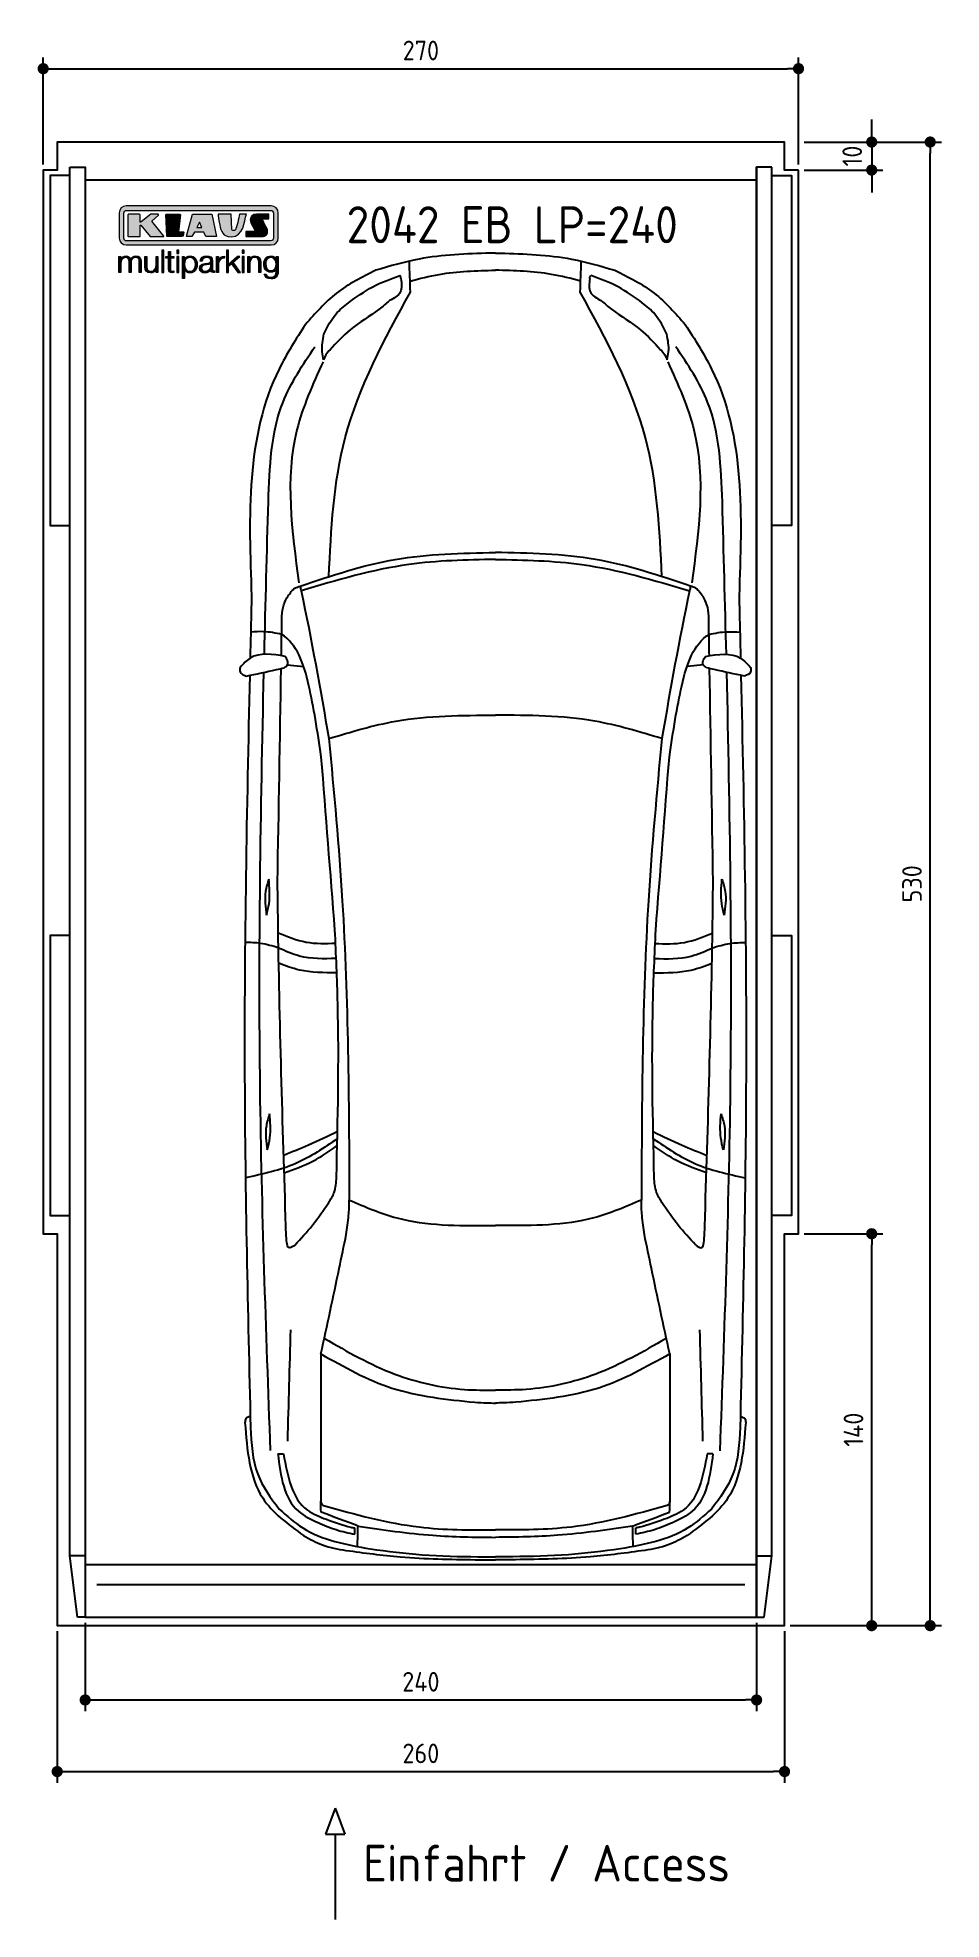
# Model space of a CAD drawing. Header units: millimetres. Extents: x -20 to 3211, y -1049 to 5673.
import ezdxf

# ---------------------------------------------------------------- set-up
doc = ezdxf.new("R2010")
doc.units = ezdxf.units.MM
for name, color, linetype in [('4', 3, 'Continuous'), ('5', 3, 'Continuous'), ('car', 1, 'Continuous'), ('Logo', 7, 'Continuous')]:
    doc.layers.add(name, color=color, linetype=linetype)
doc.styles.get("Standard").update_dxf_attribs({"font": 'ISOCP.SHX'})
doc.dimstyles.new('GEN-ISO', dxfattribs={"dimscale": 20, "dimtxt": 3.5, "dimasz": 2, "dimexe": 2, "dimexo": 1, "dimgap": 1.5, "dimtad": 1, "dimdec": 1, "dimdsep": 46, "dimtxsty": 'Standard', "dimblk": 'PUNKT', "dimcen": 2, "dimclrd": 256, "dimclre": 256, "dimclrt": 2, "dimadec": 0, "dimazin": 0, "dimtp": 0.1, "dimtm": 0.1, "dimtfac": 0.71, "dimtdec": 1, "dimtmove": 2, "dimatfit": 3, "dimldrblk": 'PUNKT', "dimfxl": 0, "dimtolj": 1, "dimarcsym": 0})

msp = doc.modelspace()

# ---------------------------------------------------------------- texts
for s, height, p in [('2042 EB LP=240', 132, (1084.36, 4938.68)), ('Einfahrt / Access', 131.25, (1143.89, -914.18))]:
    msp.add_text(s, height=height).set_placement(p)

# ---------------------------------------------------------------- blocks, each defined once
blk = doc.blocks.new('PUNKT')
at = {"layer": '4', "color": 0, "linetype": 'ByBlock'}
blk.add_line((-0.5, 0), (-1, 0), dxfattribs=at)
at = {"layer": '4', "color": 0, "linetype": 'ByBlock', "const_width": 0.5}
blk.add_lwpolyline([(-0.25, 0, 1), (0.25, 0, 1)], format="xyb", close=True, dxfattribs=at)
blk = doc.blocks.new('*D3')
at = {"layer": '5', "lineweight": -2}
for p, q in [((2720, 5300), (3210.6, 5300)), ((3170.6, 40), (3170.6, 5260)), ((2670, 0), (3210.6, 0))]:
    blk.add_line(p, q, dxfattribs=at)
at = {"layer": 'DEFPOINTS', "color": 0}
for p in [(2700, 5300), (3170.6, 5300), (2650, 0)]:
    blk.add_point(p, dxfattribs=at)
at = {"layer": '5', "lineweight": -2, "xscale": 40, "yscale": 40, "zscale": 40}
for p, rotation in [((3170.6, 5300), 90), ((3170.6, 0), 270)]:
    blk.add_blockref('PUNKT', p, dxfattribs=dict(at, rotation=rotation))
at = {"layer": '5', "color": 2, "insert": (3105.6, 2650), "char_height": 70, "attachment_point": 5, "rotation": 90}
blk.add_mtext('\\A1;530', dxfattribs=at)
blk = doc.blocks.new('*D4')
at = {"layer": '5', "lineweight": -2}
for p, q in [((50, -20), (50, -561.3)), ((2650, -20), (2650, -561.3)), ((90, -521.3), (2610, -521.3))]:
    blk.add_line(p, q, dxfattribs=at)
at = {"layer": 'DEFPOINTS', "color": 0}
for p in [(50, 0), (2650, 0), (2650, -521.3)]:
    blk.add_point(p, dxfattribs=at)
at = {"layer": '5', "lineweight": -2, "xscale": 40, "yscale": 40, "zscale": 40, "rotation": 180}
blk.add_blockref('PUNKT', (50, -521.3), dxfattribs=at)
at = {"layer": '5', "lineweight": -2, "xscale": 40, "yscale": 40, "zscale": 40}
blk.add_blockref('PUNKT', (2650, -521.3), dxfattribs=at)
at = {"layer": '5', "color": 2, "insert": (1350, -456.3), "char_height": 70, "attachment_point": 5}
blk.add_mtext('260', dxfattribs=at)
blk = doc.blocks.new('*D5')
at = {"layer": '5', "lineweight": -2}
for p, q in [((150, 10), (150, -305.5)), ((2550, 10), (2550, -305.5)), ((190, -265.5), (2510, -265.5))]:
    blk.add_line(p, q, dxfattribs=at)
at = {"layer": 'DEFPOINTS', "color": 0}
for p in [(150, 30), (2550, 30), (2550, -265.5)]:
    blk.add_point(p, dxfattribs=at)
at = {"layer": '5', "lineweight": -2, "xscale": 40, "yscale": 40, "zscale": 40, "rotation": 180}
blk.add_blockref('PUNKT', (150, -265.5), dxfattribs=at)
at = {"layer": '5', "lineweight": -2, "xscale": 40, "yscale": 40, "zscale": 40}
blk.add_blockref('PUNKT', (2550, -265.5), dxfattribs=at)
at = {"layer": '5', "color": 2, "insert": (1350, -200.5), "char_height": 70, "attachment_point": 5}
blk.add_mtext('240', dxfattribs=at)
blk = doc.blocks.new('*D6')
at = {"layer": '5', "lineweight": -2}
for p, q in [((2720, 1400), (3001.5, 1400)), ((2961.5, 40), (2961.5, 1360)), ((2670, 0), (3001.5, 0))]:
    blk.add_line(p, q, dxfattribs=at)
at = {"layer": 'DEFPOINTS', "color": 0}
for p in [(2700, 1400), (2961.5, 1400), (2650, 0)]:
    blk.add_point(p, dxfattribs=at)
at = {"layer": '5', "lineweight": -2, "xscale": 40, "yscale": 40, "zscale": 40}
for p, rotation in [((2961.5, 1400), 90), ((2961.5, 0), 270)]:
    blk.add_blockref('PUNKT', p, dxfattribs=dict(at, rotation=rotation))
at = {"layer": '5', "color": 2, "insert": (2896.5, 700), "char_height": 70, "attachment_point": 5, "rotation": 90}
blk.add_mtext('\\A1;140', dxfattribs=at)
blk = doc.blocks.new('*D7')
at = {"layer": '5', "lineweight": -2}
for p, q in [((0, 5220), (0, 5602.1)), ((2700, 5220), (2700, 5602.1)), ((40, 5562.1), (2660, 5562.1))]:
    blk.add_line(p, q, dxfattribs=at)
at = {"layer": 'DEFPOINTS', "color": 0}
for p in [(2700, 5562.1), (0, 5200), (2700, 5200)]:
    blk.add_point(p, dxfattribs=at)
at = {"layer": '5', "lineweight": -2, "xscale": 40, "yscale": 40, "zscale": 40, "rotation": 180}
blk.add_blockref('PUNKT', (0, 5562.1), dxfattribs=at)
at = {"layer": '5', "lineweight": -2, "xscale": 40, "yscale": 40, "zscale": 40}
blk.add_blockref('PUNKT', (2700, 5562.1), dxfattribs=at)
at = {"layer": '5', "color": 2, "insert": (1350, 5627.1), "char_height": 70, "attachment_point": 5}
blk.add_mtext('270', dxfattribs=at)
blk = doc.blocks.new('*D8')
at = {"layer": '5', "lineweight": -2}
for p, q in [((2961.5, 5340), (2961.5, 5380)), ((2720, 5300), (3001.5, 5300)), ((2961.5, 5300), (2961.5, 5200)), ((2720, 5200), (3001.5, 5200)), ((2961.5, 5160), (2961.5, 5120))]:
    blk.add_line(p, q, dxfattribs=at)
at = {"layer": 'DEFPOINTS', "color": 0}
for p in [(2700, 5300), (2700, 5200), (2961.5, 5200)]:
    blk.add_point(p, dxfattribs=at)
at = {"layer": '5', "lineweight": -2, "xscale": 40, "yscale": 40, "zscale": 40}
for p, rotation in [((2961.5, 5300), 270), ((2961.5, 5200), 90)]:
    blk.add_blockref('PUNKT', p, dxfattribs=dict(at, rotation=rotation))
at = {"layer": '5', "color": 2, "insert": (2891.9, 5250), "char_height": 70, "attachment_point": 5, "rotation": 90}
blk.add_mtext('\\A1;10', dxfattribs=at)
blk = doc.blocks.new('KLAUS')
at = {"layer": 'Logo'}
h = blk.add_hatch(color=8, dxfattribs=at)
h.dxf.hatch_style = 2
edge = h.paths.add_edge_path()
edge.add_spline(control_points=[(3.6, 29.09), (2.88, 29.09), (2.3, 28.51), (2.3, 27.8), (2.3, 27.8), (2.3, 16.11), (2.3, 16.11), (2.3, 15.39), (2.88, 14.81), (3.6, 14.81), (3.6, 14.81), (71.16, 14.81), (71.16, 14.81), (71.88, 14.81), (72.46, 15.39), (72.46, 16.11), (72.46, 16.11), (72.46, 27.8), (72.46, 27.8), (72.46, 28.51), (71.88, 29.09), (71.16, 29.09), (71.16, 29.09), (3.6, 29.09), (3.6, 29.09), (3.6, 29.09), (3.6, 29.09), (3.6, 29.09)], knot_values=[0, 0, 0, 0, 1, 1, 1, 2, 2, 2, 3, 3, 3, 4, 4, 4, 5, 5, 5, 6, 6, 6, 7, 7, 7, 8, 8, 8, 9, 9, 9, 9], degree=3, periodic=0)
edge = h.paths.add_edge_path()
edge.add_spline(control_points=[(3.35, 31.23), (3.35, 31.23), (71.47, 31.23), (71.47, 31.23), (73.26, 31.23), (74.71, 29.77), (74.71, 27.99), (74.71, 27.99), (74.71, 16.17), (74.71, 16.17), (74.71, 14.38), (73.26, 12.93), (71.47, 12.93), (71.47, 12.93), (3.35, 12.93), (3.35, 12.93), (1.56, 12.93), (0.11, 14.38), (0.11, 16.17), (0.11, 16.17), (0.11, 27.99), (0.11, 27.99), (0.11, 29.77), (1.56, 31.23), (3.35, 31.23), (3.35, 31.23), (3.35, 31.23), (3.35, 31.23)], knot_values=[0, 0, 0, 0, 1, 1, 1, 2, 2, 2, 3, 3, 3, 4, 4, 4, 5, 5, 5, 6, 6, 6, 7, 7, 7, 8, 8, 8, 9, 9, 9, 9], degree=3, periodic=0)
h = blk.add_hatch(color=8, dxfattribs=at)
h.dxf.hatch_style = 2
edge = h.paths.add_edge_path()
edge.add_spline(control_points=[(4.5, 27.33), (4.5, 27.33), (9.7, 27.33), (9.7, 27.33), (9.84, 27.33), (9.96, 27.22), (9.96, 27.08), (9.96, 27.08), (9.96, 23.69), (9.96, 23.69), (9.96, 23.69), (9.94, 23.64), (10.04, 23.59), (10.14, 23.53), (10.2, 23.57), (10.2, 23.57), (10.2, 23.57), (10.51, 23.75), (10.51, 23.75), (10.51, 23.75), (14.94, 27.33), (14.94, 27.33), (14.94, 27.33), (18.41, 27.33), (18.41, 27.33), (18.41, 27.33), (18.49, 27.33), (18.56, 27.2), (18.65, 27.04), (18.53, 26.91), (18.53, 26.91), (18.53, 26.91), (15.49, 24.11), (15.49, 24.11), (15.49, 24.11), (21.14, 17.06), (21.14, 17.06), (21.14, 17.06), (21.13, 16.91), (21.13, 16.91), (21.08, 16.84), (20.99, 16.82), (20.99, 16.82), (20.99, 16.82), (14.7, 16.82), (14.7, 16.82), (14.7, 16.82), (10.26, 22.17), (10.26, 22.17), (10.26, 22.17), (10.19, 22.24), (10.08, 22.21), (9.97, 22.18), (9.96, 22.11), (9.96, 22.11), (9.96, 22.11), (9.96, 17.08), (9.96, 17.08), (9.96, 16.94), (9.84, 16.82), (9.7, 16.82), (9.7, 16.82), (4.5, 16.82), (4.5, 16.82), (4.36, 16.82), (4.25, 16.94), (4.25, 17.08), (4.25, 17.08), (4.25, 27.08), (4.25, 27.08), (4.25, 27.22), (4.36, 27.33), (4.5, 27.33), (4.5, 27.33), (4.5, 27.33), (4.5, 27.33)], knot_values=[0, 0, 0, 0, 1, 1, 1, 2, 2, 2, 3, 3, 3, 4, 4, 4, 5, 5, 5, 6, 6, 6, 7, 7, 7, 8, 8, 8, 9, 9, 9, 10, 10, 10, 11, 11, 11, 12, 12, 12, 13, 13, 13, 14, 14, 14, 15, 15, 15, 16, 16, 16, 17, 17, 17, 18, 18, 18, 19, 19, 19, 20, 20, 20, 21, 21, 21, 22, 22, 22, 23, 23, 23, 24, 24, 24, 25, 25, 25, 25], degree=3, periodic=0)
h = blk.add_hatch(color=8, dxfattribs=at)
h.dxf.hatch_style = 2
h.paths.add_polyline_path([(22.42, 17.06), (21.97, 27.15), (22.24, 27.33), (28.55, 27.33), (28.86, 26.97), (28.01, 19.08), (30.26, 19.07), (30.44, 18.95), (30.08, 16.95), (29.49, 16.82), (22.6, 16.82)])
h = blk.add_hatch(color=8, dxfattribs=at)
h.paths.add_polyline_path([(36.52, 21.01), (38.93, 21.01), (37.87, 23.57)])
h.paths.add_polyline_path([(34.52, 27.33), (43.65, 27.33), (45.76, 16.94), (45.57, 16.82), (40.83, 16.82), (39.89, 18.95), (35.42, 18.95), (34.27, 16.82), (31.78, 16.82), (31.66, 17)])
h = blk.add_hatch(color=8, dxfattribs=at)
h.dxf.hatch_style = 2
edge = h.paths.add_edge_path()
edge.add_spline(control_points=[(52.69, 27.32), (52.69, 27.32), (52.88, 20.14), (52.88, 20.14), (53.01, 19.89), (53.2, 19.77), (53.43, 19.71), (53.91, 19.59), (54.43, 19.57), (54.64, 20.03), (55.23, 21.34), (56.27, 25.45), (56.6, 27.33), (56.6, 27.33), (59.77, 27.33), (59.77, 27.33), (58.77, 23.9), (58.56, 16.82), (52.63, 16.76), (48.72, 16.72), (48.01, 19.35), (47.27, 22.24), (46.89, 23.68), (46.54, 27.33), (46.54, 27.33), (46.54, 27.33), (52.69, 27.32), (52.69, 27.32), (52.69, 27.32), (52.69, 27.32), (52.69, 27.32)], knot_values=[0, 0, 0, 0, 1, 1, 1, 2, 2, 2, 3, 3, 3, 4, 4, 4, 5, 5, 5, 6, 6, 6, 7, 7, 7, 8, 8, 8, 9, 9, 9, 10, 10, 10, 10], degree=3, periodic=0)
h = blk.add_hatch(color=8, dxfattribs=at)
h.dxf.hatch_style = 2
edge = h.paths.add_edge_path()
edge.add_spline(control_points=[(64.46, 27.33), (64.46, 27.33), (70.31, 27.33), (70.31, 27.33), (70.31, 26.52), (70.31, 26.02), (70.31, 25.12), (70.31, 25.12), (67.3, 25.12), (67.3, 25.12), (67.24, 25.04), (67.25, 25.11), (67.25, 24.91), (67.25, 24.88), (69.73, 20.38), (69.73, 19.57), (69.73, 16.4), (67.22, 16.81), (65.9, 16.82), (65.9, 16.82), (59.59, 16.82), (59.59, 16.82), (59.59, 17.76), (59.59, 18.23), (59.59, 19.14), (59.59, 19.14), (63.75, 19.14), (63.75, 19.14), (63.82, 19.22), (63.81, 19.11), (63.81, 19.31), (63.81, 20.32), (61.58, 23.06), (61.58, 24.63), (61.58, 26.33), (62.83, 27.34), (64.46, 27.33), (64.46, 27.33), (64.46, 27.33), (64.46, 27.33)], knot_values=[0, 0, 0, 0, 1, 1, 1, 2, 2, 2, 3, 3, 3, 4, 4, 4, 5, 5, 5, 6, 6, 6, 7, 7, 7, 8, 8, 8, 9, 9, 9, 10, 10, 10, 11, 11, 11, 12, 12, 12, 13, 13, 13, 13], degree=3, periodic=0)
h = blk.add_hatch(color=30, dxfattribs=at)
h.dxf.hatch_style = 2
h.paths.add_polyline_path([(20.07, 0), (20.99, 0), (20.99, 10.45), (20.07, 10.45)])
h = blk.add_hatch(color=30, dxfattribs=at)
h.dxf.hatch_style = 2
edge = h.paths.add_edge_path()
edge.add_spline(control_points=[(24.22, 9.82), (24.22, 9.82), (23.3, 9.82), (23.3, 9.82), (23.3, 9.82), (23.3, 7.55), (23.3, 7.55), (23.3, 7.55), (21.98, 7.55), (21.98, 7.55), (21.98, 7.55), (21.98, 6.78), (21.98, 6.78), (21.98, 6.78), (23.3, 6.78), (23.3, 6.78), (23.3, 6.78), (23.3, 1.61), (23.3, 1.61), (23.28, 0.32), (23.71, -0.09), (24.94, -0.09), (25.22, -0.09), (25.48, -0.06), (25.76, -0.06), (25.76, -0.06), (25.76, 0.73), (25.76, 0.73), (25.5, 0.7), (25.23, 0.69), (24.97, 0.69), (24.31, 0.73), (24.22, 1.08), (24.22, 1.68), (24.22, 1.68), (24.22, 6.78), (24.22, 6.78), (24.22, 6.78), (25.76, 6.78), (25.76, 6.78), (25.76, 6.78), (25.76, 7.55), (25.76, 7.55), (25.76, 7.55), (24.22, 7.55), (24.22, 7.55), (24.22, 7.55), (24.22, 9.82), (24.22, 9.82), (24.22, 9.82), (24.22, 9.82), (24.22, 9.82)], knot_values=[0, 0, 0, 0, 1, 1, 1, 2, 2, 2, 3, 3, 3, 4, 4, 4, 5, 5, 5, 6, 6, 6, 7, 7, 7, 8, 8, 8, 9, 9, 9, 10, 10, 10, 11, 11, 11, 12, 12, 12, 13, 13, 13, 14, 14, 14, 15, 15, 15, 16, 16, 16, 17, 17, 17, 17], degree=3, periodic=0)
h = blk.add_hatch(color=30, dxfattribs=at)
h.paths.add_polyline_path([(27.1, 0), (28.03, 0), (28.03, 7.55), (27.1, 7.55)])
h.paths.add_polyline_path([(27.1, 8.98), (28.03, 8.98), (28.03, 10.45), (27.1, 10.45)])
h = blk.add_hatch(color=30, dxfattribs=at)
h.dxf.hatch_style = 2
h.paths.add_polyline_path([(50.4, 0), (51.32, 0), (51.32, 2.87), (52.82, 4.11), (55.8, 0), (56.96, 0), (53.52, 4.76), (56.74, 7.55), (55.51, 7.55), (51.32, 3.89), (51.32, 10.45), (50.4, 10.45)])
h = blk.add_hatch(color=30, dxfattribs=at)
h.paths.add_polyline_path([(57.74, 0), (58.66, 0), (58.66, 7.55), (57.74, 7.55)])
h.paths.add_polyline_path([(57.74, 8.98), (58.66, 8.98), (58.66, 10.45), (57.74, 10.45)])
h = blk.add_hatch(color=30, dxfattribs=at)
h.dxf.hatch_style = 2
edge = h.paths.add_edge_path()
edge.add_spline(control_points=[(0, 0), (0, 0), (0.92, 0), (0.92, 0), (0.92, 0), (0.92, 4.22), (0.92, 4.22), (0.94, 5.8), (1.58, 7), (3.18, 7), (4.35, 7), (4.77, 6.15), (4.76, 5.12), (4.76, 5.12), (4.76, 0), (4.76, 0), (4.76, 0), (5.68, 0), (5.68, 0), (5.68, 0), (5.68, 4.27), (5.68, 4.27), (5.68, 5.68), (6.14, 7), (7.73, 7), (9.05, 7), (9.52, 6.32), (9.52, 5.08), (9.52, 5.08), (9.52, 0), (9.52, 0), (9.52, 0), (10.44, 0), (10.44, 0), (10.44, 0), (10.44, 5.12), (10.44, 5.12), (10.44, 6.91), (9.59, 7.77), (7.94, 7.77), (6.94, 7.77), (5.99, 7.29), (5.54, 6.3), (5.26, 7.29), (4.36, 7.77), (3.37, 7.77), (2.17, 7.77), (1.38, 7.19), (0.89, 6.28), (0.89, 6.28), (0.85, 6.28), (0.85, 6.28), (0.85, 6.28), (0.85, 7.55), (0.85, 7.55), (0.85, 7.55), (0, 7.55), (0, 7.55), (0, 7.55), (0, 0), (0, 0), (0, 0), (0, 0), (0, 0)], knot_values=[0, 0, 0, 0, 1, 1, 1, 2, 2, 2, 3, 3, 3, 4, 4, 4, 5, 5, 5, 6, 6, 6, 7, 7, 7, 8, 8, 8, 9, 9, 9, 10, 10, 10, 11, 11, 11, 12, 12, 12, 13, 13, 13, 14, 14, 14, 15, 15, 15, 16, 16, 16, 17, 17, 17, 18, 18, 18, 19, 19, 19, 20, 20, 20, 21, 21, 21, 21], degree=3, periodic=0)
h = blk.add_hatch(color=30, dxfattribs=at)
h.dxf.hatch_style = 2
edge = h.paths.add_edge_path()
edge.add_spline(control_points=[(18.31, 7.55), (18.31, 7.55), (17.39, 7.55), (17.39, 7.55), (17.39, 7.55), (17.39, 3.59), (17.39, 3.59), (17.39, 2.05), (16.7, 0.56), (15.12, 0.56), (13.66, 0.56), (13.15, 1.27), (13.1, 2.64), (13.1, 2.64), (13.1, 7.55), (13.1, 7.55), (13.1, 7.55), (12.18, 7.55), (12.18, 7.55), (12.18, 7.55), (12.18, 2.65), (12.18, 2.65), (12.18, 0.89), (12.93, -0.22), (14.83, -0.22), (15.96, -0.22), (16.95, 0.35), (17.44, 1.36), (17.44, 1.36), (17.47, 1.36), (17.47, 1.36), (17.47, 1.36), (17.47, 0), (17.47, 0), (17.47, 0), (18.31, 0), (18.31, 0), (18.31, 0), (18.31, 7.55), (18.31, 7.55), (18.31, 7.55), (18.31, 7.55), (18.31, 7.55)], knot_values=[0, 0, 0, 0, 1, 1, 1, 2, 2, 2, 3, 3, 3, 4, 4, 4, 5, 5, 5, 6, 6, 6, 7, 7, 7, 8, 8, 8, 9, 9, 9, 10, 10, 10, 11, 11, 11, 12, 12, 12, 13, 13, 13, 14, 14, 14, 14], degree=3, periodic=0)
h = blk.add_hatch(color=30, dxfattribs=at)
edge = h.paths.add_edge_path()
edge.add_spline(control_points=[(35.84, 3.78), (35.84, 2.21), (35.12, 0.56), (33.37, 0.56), (31.4, 0.56), (30.72, 2.21), (30.72, 3.78), (30.72, 5.49), (31.33, 7), (33.37, 7), (35.12, 7), (35.84, 5.34), (35.84, 3.78), (35.84, 3.78), (35.84, 3.78), (35.84, 3.78)], knot_values=[0, 0, 0, 0, 1, 1, 1, 2, 2, 2, 3, 3, 3, 4, 4, 4, 5, 5, 5, 5], degree=3, periodic=0)
edge = h.paths.add_edge_path()
edge.add_spline(control_points=[(29.79, -2.8), (29.79, -2.8), (30.72, -2.8), (30.72, -2.8), (30.72, -2.8), (30.72, 1.43), (30.72, 1.43), (30.72, 1.43), (30.74, 1.43), (30.74, 1.43), (31.14, 0.35), (32.24, -0.22), (33.37, -0.22), (35.66, -0.22), (36.76, 1.64), (36.76, 3.78), (36.76, 5.91), (35.66, 7.77), (33.37, 7.77), (32.15, 7.77), (31.1, 7.14), (30.67, 6.12), (30.67, 6.12), (30.64, 6.12), (30.64, 6.12), (30.64, 6.12), (30.64, 7.55), (30.64, 7.55), (30.64, 7.55), (29.79, 7.55), (29.79, 7.55), (29.79, 7.55), (29.79, -2.8), (29.79, -2.8), (29.79, -2.8), (29.79, -2.8), (29.79, -2.8)], knot_values=[0, 0, 0, 0, 1, 1, 1, 2, 2, 2, 3, 3, 3, 4, 4, 4, 5, 5, 5, 6, 6, 6, 7, 7, 7, 8, 8, 8, 9, 9, 9, 10, 10, 10, 11, 11, 11, 12, 12, 12, 12], degree=3, periodic=0)
h = blk.add_hatch(color=30, dxfattribs=at)
edge = h.paths.add_edge_path()
edge.add_spline(control_points=[(43.03, 2.93), (43.04, 1.45), (41.8, 0.56), (40.39, 0.56), (39.53, 0.56), (38.71, 1.13), (38.71, 2.05), (38.71, 3.53), (40.66, 3.51), (42.22, 3.79), (42.47, 3.84), (42.88, 3.91), (43, 4.13), (43, 4.13), (43.03, 4.13), (43.03, 4.13), (43.03, 4.13), (43.03, 2.93), (43.03, 2.93), (43.03, 2.93), (43.03, 2.93), (43.03, 2.93)], knot_values=[0, 0, 0, 0, 1, 1, 1, 2, 2, 2, 3, 3, 3, 4, 4, 4, 5, 5, 5, 6, 6, 6, 7, 7, 7, 7], degree=3, periodic=0)
edge = h.paths.add_edge_path()
edge.add_spline(control_points=[(39.03, 5.24), (39.06, 6.47), (39.91, 7), (41.05, 7), (42.14, 7), (43.03, 6.69), (43.03, 5.45), (43.03, 4.61), (42.6, 4.51), (41.84, 4.42), (39.85, 4.19), (37.79, 4.11), (37.79, 1.99), (37.79, 0.47), (38.93, -0.22), (40.32, -0.22), (41.77, -0.22), (42.43, 0.34), (43.07, 1.32), (43.07, 1.32), (43.1, 1.32), (43.1, 1.32), (43.1, 0.53), (43.25, 0), (44.19, 0), (44.43, 0), (44.58, 0.01), (44.79, 0.06), (44.79, 0.06), (44.79, 0.83), (44.79, 0.83), (44.71, 0.81), (44.6, 0.78), (44.49, 0.78), (44.13, 0.78), (43.95, 0.98), (43.95, 1.33), (43.95, 1.33), (43.95, 5.34), (43.95, 5.34), (43.95, 7.36), (42.5, 7.77), (41.17, 7.77), (39.44, 7.77), (38.2, 7.01), (38.11, 5.24), (38.11, 5.24), (39.03, 5.24), (39.03, 5.24), (39.03, 5.24), (39.03, 5.24), (39.03, 5.24)], knot_values=[0, 0, 0, 0, 1, 1, 1, 2, 2, 2, 3, 3, 3, 4, 4, 4, 5, 5, 5, 6, 6, 6, 7, 7, 7, 8, 8, 8, 9, 9, 9, 10, 10, 10, 11, 11, 11, 12, 12, 12, 13, 13, 13, 14, 14, 14, 15, 15, 15, 16, 16, 16, 17, 17, 17, 17], degree=3, periodic=0)
h = blk.add_hatch(color=30, dxfattribs=at)
h.dxf.hatch_style = 2
edge = h.paths.add_edge_path()
edge.add_spline(control_points=[(45.79, 0), (45.79, 0), (46.71, 0), (46.71, 0), (46.71, 0), (46.71, 4.03), (46.71, 4.03), (46.71, 5.59), (47.85, 6.82), (49.52, 6.73), (49.52, 6.73), (49.52, 7.66), (49.52, 7.66), (48.16, 7.72), (47.14, 7), (46.67, 5.78), (46.67, 5.78), (46.64, 5.78), (46.64, 5.78), (46.64, 5.78), (46.64, 7.55), (46.64, 7.55), (46.64, 7.55), (45.79, 7.55), (45.79, 7.55), (45.79, 7.55), (45.79, 0), (45.79, 0), (45.79, 0), (45.79, 0), (45.79, 0)], knot_values=[0, 0, 0, 0, 1, 1, 1, 2, 2, 2, 3, 3, 3, 4, 4, 4, 5, 5, 5, 6, 6, 6, 7, 7, 7, 8, 8, 8, 9, 9, 9, 10, 10, 10, 10], degree=3, periodic=0)
h = blk.add_hatch(color=30, dxfattribs=at)
h.dxf.hatch_style = 2
edge = h.paths.add_edge_path()
edge.add_spline(control_points=[(60.41, 0), (60.41, 0), (61.33, 0), (61.33, 0), (61.33, 0), (61.33, 4.41), (61.33, 4.41), (61.36, 5.89), (62.24, 7), (63.7, 7), (65.2, 7), (65.62, 6.02), (65.62, 4.71), (65.62, 4.71), (65.62, 0), (65.62, 0), (65.62, 0), (66.54, 0), (66.54, 0), (66.54, 0), (66.54, 4.86), (66.54, 4.86), (66.54, 6.66), (65.9, 7.77), (63.78, 7.77), (62.71, 7.77), (61.7, 7.16), (61.36, 6.25), (61.36, 6.25), (61.33, 6.25), (61.33, 6.25), (61.33, 6.25), (61.33, 7.55), (61.33, 7.55), (61.33, 7.55), (60.41, 7.55), (60.41, 7.55), (60.41, 7.55), (60.41, 0), (60.41, 0), (60.41, 0), (60.41, 0), (60.41, 0)], knot_values=[0, 0, 0, 0, 1, 1, 1, 2, 2, 2, 3, 3, 3, 4, 4, 4, 5, 5, 5, 6, 6, 6, 7, 7, 7, 8, 8, 8, 9, 9, 9, 10, 10, 10, 11, 11, 11, 12, 12, 12, 13, 13, 13, 14, 14, 14, 14], degree=3, periodic=0)
h = blk.add_hatch(color=30, dxfattribs=at)
edge = h.paths.add_edge_path()
edge.add_spline(control_points=[(71.32, 0.86), (69.62, 0.86), (68.83, 2.34), (68.83, 3.86), (68.83, 5.43), (69.56, 7), (71.32, 7), (73.06, 7), (73.75, 5.34), (73.75, 3.86), (73.75, 2.33), (72.91, 0.86), (71.32, 0.86), (71.32, 0.86), (71.32, 0.86), (71.32, 0.86)], knot_values=[0, 0, 0, 0, 1, 1, 1, 2, 2, 2, 3, 3, 3, 4, 4, 4, 5, 5, 5, 5], degree=3, periodic=0)
edge = h.paths.add_edge_path()
edge.add_spline(control_points=[(74.67, 7.55), (74.67, 7.55), (73.75, 7.55), (73.75, 7.55), (73.75, 7.55), (73.75, 6.25), (73.75, 6.25), (73.75, 6.25), (73.72, 6.25), (73.72, 6.25), (73.35, 7.09), (72.41, 7.77), (71.32, 7.77), (69.13, 7.77), (67.9, 6.05), (67.9, 3.97), (67.9, 1.82), (68.9, 0.09), (71.32, 0.09), (72.4, 0.09), (73.29, 0.72), (73.72, 1.64), (73.72, 1.64), (73.75, 1.64), (73.75, 1.64), (73.75, 1.64), (73.75, 0.61), (73.75, 0.61), (73.75, -1.23), (73.01, -2.24), (71.32, -2.24), (70.29, -2.24), (69.31, -1.85), (69.1, -0.73), (69.1, -0.73), (68.18, -0.73), (68.18, -0.73), (68.31, -2.34), (69.81, -3.02), (71.32, -3.02), (73.79, -3.02), (74.65, -1.64), (74.67, 0.61), (74.67, 0.61), (74.67, 7.55), (74.67, 7.55), (74.67, 7.55), (74.67, 7.55), (74.67, 7.55)], knot_values=[0, 0, 0, 0, 1, 1, 1, 2, 2, 2, 3, 3, 3, 4, 4, 4, 5, 5, 5, 6, 6, 6, 7, 7, 7, 8, 8, 8, 9, 9, 9, 10, 10, 10, 11, 11, 11, 12, 12, 12, 13, 13, 13, 14, 14, 14, 15, 15, 15, 16, 16, 16, 16], degree=3, periodic=0)
at = {"layer": 'Logo', "lineweight": 0}
for points in [[(22.42, 17.06), (21.97, 27.15), (22.24, 27.33), (28.55, 27.33), (28.86, 26.97), (28.01, 19.08), (30.26, 19.07), (30.44, 18.95), (30.08, 16.95), (29.49, 16.82), (22.6, 16.82), (22.42, 17.06), (22.42, 17.06)], [(34.52, 27.33), (43.65, 27.33), (45.76, 16.94), (45.57, 16.82), (40.83, 16.82), (39.89, 18.95), (35.42, 18.95), (34.27, 16.82), (31.78, 16.82), (31.66, 17), (34.52, 27.33), (34.52, 27.33)], [(36.52, 21.01), (38.93, 21.01), (37.87, 23.57), (36.52, 21.01), (36.52, 21.01)], [(20.07, 0), (20.99, 0), (20.99, 10.45), (20.07, 10.45), (20.07, 0), (20.07, 0)], [(27.1, 8.98), (28.03, 8.98), (28.03, 10.45), (27.1, 10.45), (27.1, 8.98), (27.1, 8.98)], [(50.4, 0), (51.32, 0), (51.32, 2.87), (52.82, 4.11), (55.8, 0), (56.96, 0), (53.52, 4.76), (56.74, 7.55), (55.51, 7.55), (51.32, 3.89), (51.32, 10.45), (50.4, 10.45), (50.4, 0), (50.4, 0)], [(57.74, 8.98), (58.66, 8.98), (58.66, 10.45), (57.74, 10.45), (57.74, 8.98), (57.74, 8.98)], [(27.1, 0), (28.03, 0), (28.03, 7.55), (27.1, 7.55), (27.1, 0), (27.1, 0)], [(57.74, 0), (58.66, 0), (58.66, 7.55), (57.74, 7.55), (57.74, 0), (57.74, 0)]]:
    blk.add_lwpolyline(points, dxfattribs=at)
for points, knots in [([(3.35, 31.23), (3.35, 31.23), (71.47, 31.23), (71.47, 31.23), (73.26, 31.23), (74.71, 29.77), (74.71, 27.99), (74.71, 27.99), (74.71, 16.17), (74.71, 16.17), (74.71, 14.38), (73.26, 12.93), (71.47, 12.93), (71.47, 12.93), (3.35, 12.93), (3.35, 12.93), (1.56, 12.93), (0.11, 14.38), (0.11, 16.17), (0.11, 16.17), (0.11, 27.99), (0.11, 27.99), (0.11, 29.77), (1.56, 31.23), (3.35, 31.23), (3.35, 31.23), (3.35, 31.23), (3.35, 31.23)], [0, 0, 0, 0, 1, 1, 1, 2, 2, 2, 3, 3, 3, 4, 4, 4, 5, 5, 5, 6, 6, 6, 7, 7, 7, 8, 8, 8, 9, 9, 9, 9]), ([(3.6, 29.09), (2.88, 29.09), (2.3, 28.51), (2.3, 27.8), (2.3, 27.8), (2.3, 16.11), (2.3, 16.11), (2.3, 15.39), (2.88, 14.81), (3.6, 14.81), (3.6, 14.81), (71.16, 14.81), (71.16, 14.81), (71.88, 14.81), (72.46, 15.39), (72.46, 16.11), (72.46, 16.11), (72.46, 27.8), (72.46, 27.8), (72.46, 28.51), (71.88, 29.09), (71.16, 29.09), (71.16, 29.09), (3.6, 29.09), (3.6, 29.09), (3.6, 29.09), (3.6, 29.09), (3.6, 29.09)], [0, 0, 0, 0, 1, 1, 1, 2, 2, 2, 3, 3, 3, 4, 4, 4, 5, 5, 5, 6, 6, 6, 7, 7, 7, 8, 8, 8, 9, 9, 9, 9]), ([(4.5, 27.33), (4.5, 27.33), (9.7, 27.33), (9.7, 27.33), (9.84, 27.33), (9.96, 27.22), (9.96, 27.08), (9.96, 27.08), (9.96, 23.69), (9.96, 23.69), (9.96, 23.69), (9.94, 23.64), (10.04, 23.59), (10.14, 23.53), (10.2, 23.57), (10.2, 23.57), (10.2, 23.57), (10.51, 23.75), (10.51, 23.75), (10.51, 23.75), (14.94, 27.33), (14.94, 27.33), (14.94, 27.33), (18.41, 27.33), (18.41, 27.33), (18.41, 27.33), (18.49, 27.33), (18.56, 27.2), (18.65, 27.04), (18.53, 26.91), (18.53, 26.91), (18.53, 26.91), (15.49, 24.11), (15.49, 24.11), (15.49, 24.11), (21.14, 17.06), (21.14, 17.06), (21.14, 17.06), (21.13, 16.91), (21.13, 16.91), (21.08, 16.84), (20.99, 16.82), (20.99, 16.82), (20.99, 16.82), (14.7, 16.82), (14.7, 16.82), (14.7, 16.82), (10.26, 22.17), (10.26, 22.17), (10.26, 22.17), (10.19, 22.24), (10.08, 22.21), (9.97, 22.18), (9.96, 22.11), (9.96, 22.11), (9.96, 22.11), (9.96, 17.08), (9.96, 17.08), (9.96, 16.94), (9.84, 16.82), (9.7, 16.82), (9.7, 16.82), (4.5, 16.82), (4.5, 16.82), (4.36, 16.82), (4.25, 16.94), (4.25, 17.08), (4.25, 17.08), (4.25, 27.08), (4.25, 27.08), (4.25, 27.22), (4.36, 27.33), (4.5, 27.33), (4.5, 27.33), (4.5, 27.33), (4.5, 27.33)], [0, 0, 0, 0, 1, 1, 1, 2, 2, 2, 3, 3, 3, 4, 4, 4, 5, 5, 5, 6, 6, 6, 7, 7, 7, 8, 8, 8, 9, 9, 9, 10, 10, 10, 11, 11, 11, 12, 12, 12, 13, 13, 13, 14, 14, 14, 15, 15, 15, 16, 16, 16, 17, 17, 17, 18, 18, 18, 19, 19, 19, 20, 20, 20, 21, 21, 21, 22, 22, 22, 23, 23, 23, 24, 24, 24, 25, 25, 25, 25]), ([(52.69, 27.32), (52.69, 27.32), (52.88, 20.14), (52.88, 20.14), (53.01, 19.89), (53.2, 19.77), (53.43, 19.71), (53.91, 19.59), (54.43, 19.57), (54.64, 20.03), (55.23, 21.34), (56.27, 25.45), (56.6, 27.33), (56.6, 27.33), (59.77, 27.33), (59.77, 27.33), (58.77, 23.9), (58.56, 16.82), (52.63, 16.76), (48.72, 16.72), (48.01, 19.35), (47.27, 22.24), (46.89, 23.68), (46.54, 27.33), (46.54, 27.33), (46.54, 27.33), (52.69, 27.32), (52.69, 27.32), (52.69, 27.32), (52.69, 27.32), (52.69, 27.32)], [0, 0, 0, 0, 1, 1, 1, 2, 2, 2, 3, 3, 3, 4, 4, 4, 5, 5, 5, 6, 6, 6, 7, 7, 7, 8, 8, 8, 9, 9, 9, 10, 10, 10, 10]), ([(64.46, 27.33), (64.46, 27.33), (70.31, 27.33), (70.31, 27.33), (70.31, 26.52), (70.31, 26.02), (70.31, 25.12), (70.31, 25.12), (67.3, 25.12), (67.3, 25.12), (67.24, 25.04), (67.25, 25.11), (67.25, 24.91), (67.25, 24.88), (69.73, 20.38), (69.73, 19.57), (69.73, 16.4), (67.22, 16.81), (65.9, 16.82), (65.9, 16.82), (59.59, 16.82), (59.59, 16.82), (59.59, 17.76), (59.59, 18.23), (59.59, 19.14), (59.59, 19.14), (63.75, 19.14), (63.75, 19.14), (63.82, 19.22), (63.81, 19.11), (63.81, 19.31), (63.81, 20.32), (61.58, 23.06), (61.58, 24.63), (61.58, 26.33), (62.83, 27.34), (64.46, 27.33), (64.46, 27.33), (64.46, 27.33), (64.46, 27.33)], [0, 0, 0, 0, 1, 1, 1, 2, 2, 2, 3, 3, 3, 4, 4, 4, 5, 5, 5, 6, 6, 6, 7, 7, 7, 8, 8, 8, 9, 9, 9, 10, 10, 10, 11, 11, 11, 12, 12, 12, 13, 13, 13, 13]), ([(24.22, 9.82), (24.22, 9.82), (23.3, 9.82), (23.3, 9.82), (23.3, 9.82), (23.3, 7.55), (23.3, 7.55), (23.3, 7.55), (21.98, 7.55), (21.98, 7.55), (21.98, 7.55), (21.98, 6.78), (21.98, 6.78), (21.98, 6.78), (23.3, 6.78), (23.3, 6.78), (23.3, 6.78), (23.3, 1.61), (23.3, 1.61), (23.28, 0.32), (23.71, -0.09), (24.94, -0.09), (25.22, -0.09), (25.48, -0.06), (25.76, -0.06), (25.76, -0.06), (25.76, 0.73), (25.76, 0.73), (25.5, 0.7), (25.23, 0.69), (24.97, 0.69), (24.31, 0.73), (24.22, 1.08), (24.22, 1.68), (24.22, 1.68), (24.22, 6.78), (24.22, 6.78), (24.22, 6.78), (25.76, 6.78), (25.76, 6.78), (25.76, 6.78), (25.76, 7.55), (25.76, 7.55), (25.76, 7.55), (24.22, 7.55), (24.22, 7.55), (24.22, 7.55), (24.22, 9.82), (24.22, 9.82), (24.22, 9.82), (24.22, 9.82), (24.22, 9.82)], [0, 0, 0, 0, 1, 1, 1, 2, 2, 2, 3, 3, 3, 4, 4, 4, 5, 5, 5, 6, 6, 6, 7, 7, 7, 8, 8, 8, 9, 9, 9, 10, 10, 10, 11, 11, 11, 12, 12, 12, 13, 13, 13, 14, 14, 14, 15, 15, 15, 16, 16, 16, 17, 17, 17, 17]), ([(0, 0), (0, 0), (0.92, 0), (0.92, 0), (0.92, 0), (0.92, 4.22), (0.92, 4.22), (0.94, 5.8), (1.58, 7), (3.18, 7), (4.35, 7), (4.77, 6.15), (4.76, 5.12), (4.76, 5.12), (4.76, 0), (4.76, 0), (4.76, 0), (5.68, 0), (5.68, 0), (5.68, 0), (5.68, 4.27), (5.68, 4.27), (5.68, 5.68), (6.14, 7), (7.73, 7), (9.05, 7), (9.52, 6.32), (9.52, 5.08), (9.52, 5.08), (9.52, 0), (9.52, 0), (9.52, 0), (10.44, 0), (10.44, 0), (10.44, 0), (10.44, 5.12), (10.44, 5.12), (10.44, 6.91), (9.59, 7.77), (7.94, 7.77), (6.94, 7.77), (5.99, 7.29), (5.54, 6.3), (5.26, 7.29), (4.36, 7.77), (3.37, 7.77), (2.17, 7.77), (1.38, 7.19), (0.89, 6.28), (0.89, 6.28), (0.85, 6.28), (0.85, 6.28), (0.85, 6.28), (0.85, 7.55), (0.85, 7.55), (0.85, 7.55), (0, 7.55), (0, 7.55), (0, 7.55), (0, 0), (0, 0), (0, 0), (0, 0), (0, 0)], [0, 0, 0, 0, 1, 1, 1, 2, 2, 2, 3, 3, 3, 4, 4, 4, 5, 5, 5, 6, 6, 6, 7, 7, 7, 8, 8, 8, 9, 9, 9, 10, 10, 10, 11, 11, 11, 12, 12, 12, 13, 13, 13, 14, 14, 14, 15, 15, 15, 16, 16, 16, 17, 17, 17, 18, 18, 18, 19, 19, 19, 20, 20, 20, 21, 21, 21, 21]), ([(18.31, 7.55), (18.31, 7.55), (17.39, 7.55), (17.39, 7.55), (17.39, 7.55), (17.39, 3.59), (17.39, 3.59), (17.39, 2.05), (16.7, 0.56), (15.12, 0.56), (13.66, 0.56), (13.15, 1.27), (13.1, 2.64), (13.1, 2.64), (13.1, 7.55), (13.1, 7.55), (13.1, 7.55), (12.18, 7.55), (12.18, 7.55), (12.18, 7.55), (12.18, 2.65), (12.18, 2.65), (12.18, 0.89), (12.93, -0.22), (14.83, -0.22), (15.96, -0.22), (16.95, 0.35), (17.44, 1.36), (17.44, 1.36), (17.47, 1.36), (17.47, 1.36), (17.47, 1.36), (17.47, 0), (17.47, 0), (17.47, 0), (18.31, 0), (18.31, 0), (18.31, 0), (18.31, 7.55), (18.31, 7.55), (18.31, 7.55), (18.31, 7.55), (18.31, 7.55)], [0, 0, 0, 0, 1, 1, 1, 2, 2, 2, 3, 3, 3, 4, 4, 4, 5, 5, 5, 6, 6, 6, 7, 7, 7, 8, 8, 8, 9, 9, 9, 10, 10, 10, 11, 11, 11, 12, 12, 12, 13, 13, 13, 14, 14, 14, 14]), ([(29.79, -2.8), (29.79, -2.8), (30.72, -2.8), (30.72, -2.8), (30.72, -2.8), (30.72, 1.43), (30.72, 1.43), (30.72, 1.43), (30.74, 1.43), (30.74, 1.43), (31.14, 0.35), (32.24, -0.22), (33.37, -0.22), (35.66, -0.22), (36.76, 1.64), (36.76, 3.78), (36.76, 5.91), (35.66, 7.77), (33.37, 7.77), (32.15, 7.77), (31.1, 7.14), (30.67, 6.12), (30.67, 6.12), (30.64, 6.12), (30.64, 6.12), (30.64, 6.12), (30.64, 7.55), (30.64, 7.55), (30.64, 7.55), (29.79, 7.55), (29.79, 7.55), (29.79, 7.55), (29.79, -2.8), (29.79, -2.8), (29.79, -2.8), (29.79, -2.8), (29.79, -2.8)], [0, 0, 0, 0, 1, 1, 1, 2, 2, 2, 3, 3, 3, 4, 4, 4, 5, 5, 5, 6, 6, 6, 7, 7, 7, 8, 8, 8, 9, 9, 9, 10, 10, 10, 11, 11, 11, 12, 12, 12, 12]), ([(35.84, 3.78), (35.84, 2.21), (35.12, 0.56), (33.37, 0.56), (31.4, 0.56), (30.72, 2.21), (30.72, 3.78), (30.72, 5.49), (31.33, 7), (33.37, 7), (35.12, 7), (35.84, 5.34), (35.84, 3.78), (35.84, 3.78), (35.84, 3.78), (35.84, 3.78)], [0, 0, 0, 0, 1, 1, 1, 2, 2, 2, 3, 3, 3, 4, 4, 4, 5, 5, 5, 5]), ([(39.03, 5.24), (39.06, 6.47), (39.91, 7), (41.05, 7), (42.14, 7), (43.03, 6.69), (43.03, 5.45), (43.03, 4.61), (42.6, 4.51), (41.84, 4.42), (39.85, 4.19), (37.79, 4.11), (37.79, 1.99), (37.79, 0.47), (38.93, -0.22), (40.32, -0.22), (41.77, -0.22), (42.43, 0.34), (43.07, 1.32), (43.07, 1.32), (43.1, 1.32), (43.1, 1.32), (43.1, 0.53), (43.25, 0), (44.19, 0), (44.43, 0), (44.58, 0.01), (44.79, 0.06), (44.79, 0.06), (44.79, 0.83), (44.79, 0.83), (44.71, 0.81), (44.6, 0.78), (44.49, 0.78), (44.13, 0.78), (43.95, 0.98), (43.95, 1.33), (43.95, 1.33), (43.95, 5.34), (43.95, 5.34), (43.95, 7.36), (42.5, 7.77), (41.17, 7.77), (39.44, 7.77), (38.2, 7.01), (38.11, 5.24), (38.11, 5.24), (39.03, 5.24), (39.03, 5.24), (39.03, 5.24), (39.03, 5.24), (39.03, 5.24)], [0, 0, 0, 0, 1, 1, 1, 2, 2, 2, 3, 3, 3, 4, 4, 4, 5, 5, 5, 6, 6, 6, 7, 7, 7, 8, 8, 8, 9, 9, 9, 10, 10, 10, 11, 11, 11, 12, 12, 12, 13, 13, 13, 14, 14, 14, 15, 15, 15, 16, 16, 16, 17, 17, 17, 17]), ([(43.03, 2.93), (43.04, 1.45), (41.8, 0.56), (40.39, 0.56), (39.53, 0.56), (38.71, 1.13), (38.71, 2.05), (38.71, 3.53), (40.66, 3.51), (42.22, 3.79), (42.47, 3.84), (42.88, 3.91), (43, 4.13), (43, 4.13), (43.03, 4.13), (43.03, 4.13), (43.03, 4.13), (43.03, 2.93), (43.03, 2.93), (43.03, 2.93), (43.03, 2.93), (43.03, 2.93)], [0, 0, 0, 0, 1, 1, 1, 2, 2, 2, 3, 3, 3, 4, 4, 4, 5, 5, 5, 6, 6, 6, 7, 7, 7, 7]), ([(45.79, 0), (45.79, 0), (46.71, 0), (46.71, 0), (46.71, 0), (46.71, 4.03), (46.71, 4.03), (46.71, 5.59), (47.85, 6.82), (49.52, 6.73), (49.52, 6.73), (49.52, 7.66), (49.52, 7.66), (48.16, 7.72), (47.14, 7), (46.67, 5.78), (46.67, 5.78), (46.64, 5.78), (46.64, 5.78), (46.64, 5.78), (46.64, 7.55), (46.64, 7.55), (46.64, 7.55), (45.79, 7.55), (45.79, 7.55), (45.79, 7.55), (45.79, 0), (45.79, 0), (45.79, 0), (45.79, 0), (45.79, 0)], [0, 0, 0, 0, 1, 1, 1, 2, 2, 2, 3, 3, 3, 4, 4, 4, 5, 5, 5, 6, 6, 6, 7, 7, 7, 8, 8, 8, 9, 9, 9, 10, 10, 10, 10]), ([(60.41, 0), (60.41, 0), (61.33, 0), (61.33, 0), (61.33, 0), (61.33, 4.41), (61.33, 4.41), (61.36, 5.89), (62.24, 7), (63.7, 7), (65.2, 7), (65.62, 6.02), (65.62, 4.71), (65.62, 4.71), (65.62, 0), (65.62, 0), (65.62, 0), (66.54, 0), (66.54, 0), (66.54, 0), (66.54, 4.86), (66.54, 4.86), (66.54, 6.66), (65.9, 7.77), (63.78, 7.77), (62.71, 7.77), (61.7, 7.16), (61.36, 6.25), (61.36, 6.25), (61.33, 6.25), (61.33, 6.25), (61.33, 6.25), (61.33, 7.55), (61.33, 7.55), (61.33, 7.55), (60.41, 7.55), (60.41, 7.55), (60.41, 7.55), (60.41, 0), (60.41, 0), (60.41, 0), (60.41, 0), (60.41, 0)], [0, 0, 0, 0, 1, 1, 1, 2, 2, 2, 3, 3, 3, 4, 4, 4, 5, 5, 5, 6, 6, 6, 7, 7, 7, 8, 8, 8, 9, 9, 9, 10, 10, 10, 11, 11, 11, 12, 12, 12, 13, 13, 13, 14, 14, 14, 14]), ([(74.67, 7.55), (74.67, 7.55), (73.75, 7.55), (73.75, 7.55), (73.75, 7.55), (73.75, 6.25), (73.75, 6.25), (73.75, 6.25), (73.72, 6.25), (73.72, 6.25), (73.35, 7.09), (72.41, 7.77), (71.32, 7.77), (69.13, 7.77), (67.9, 6.05), (67.9, 3.97), (67.9, 1.82), (68.9, 0.09), (71.32, 0.09), (72.4, 0.09), (73.29, 0.72), (73.72, 1.64), (73.72, 1.64), (73.75, 1.64), (73.75, 1.64), (73.75, 1.64), (73.75, 0.61), (73.75, 0.61), (73.75, -1.23), (73.01, -2.24), (71.32, -2.24), (70.29, -2.24), (69.31, -1.85), (69.1, -0.73), (69.1, -0.73), (68.18, -0.73), (68.18, -0.73), (68.31, -2.34), (69.81, -3.02), (71.32, -3.02), (73.79, -3.02), (74.65, -1.64), (74.67, 0.61), (74.67, 0.61), (74.67, 7.55), (74.67, 7.55), (74.67, 7.55), (74.67, 7.55), (74.67, 7.55)], [0, 0, 0, 0, 1, 1, 1, 2, 2, 2, 3, 3, 3, 4, 4, 4, 5, 5, 5, 6, 6, 6, 7, 7, 7, 8, 8, 8, 9, 9, 9, 10, 10, 10, 11, 11, 11, 12, 12, 12, 13, 13, 13, 14, 14, 14, 15, 15, 15, 16, 16, 16, 16]), ([(71.32, 0.86), (69.62, 0.86), (68.83, 2.34), (68.83, 3.86), (68.83, 5.43), (69.56, 7), (71.32, 7), (73.06, 7), (73.75, 5.34), (73.75, 3.86), (73.75, 2.33), (72.91, 0.86), (71.32, 0.86), (71.32, 0.86), (71.32, 0.86), (71.32, 0.86)], [0, 0, 0, 0, 1, 1, 1, 2, 2, 2, 3, 3, 3, 4, 4, 4, 5, 5, 5, 5])]:
    blk.add_open_spline(points, degree=3, knots=knots, dxfattribs=at)

# ---------------------------------------------------------------- dimensions: what is measured, and where the dimension line sits
at = {"layer": '5'}
for base, p1, p2, picture, middle in [((2700, 5562.06), (0, 5200), (2700, 5200), '*D7', (1350, 5627.06)), ((2650, -521.33), (50, 0), (2650, 0), '*D4', (1350, -456.32)), ((2550, -265.52), (150, 30), (2550, 30), '*D5', (1350, -200.51))]:
    dim = msp.add_linear_dim(base=base, p1=p1, p2=p2, dimstyle='GEN-ISO', override={"dimlfac": 0.1, "dimtolj": 0}, dxfattribs=at)
    dim.commit()
    dim.dimension.update_dxf_attribs({"geometry": picture, "text_midpoint": middle})
dim = msp.add_linear_dim(base=(2961.5, 5200), p1=(2700, 5300), p2=(2700, 5200), angle=90, dimstyle='GEN-ISO', override={"dimlfac": 0.1}, dxfattribs=at)
dim.commit()
dim.dimension.update_dxf_attribs({"geometry": '*D8', "text_midpoint": (2891.94, 5250), "dimtype": 160})
for base, p2, picture, middle in [((3170.6, 5300), (2700, 5300), '*D3', (3105.6, 2650)), ((2961.5, 1400), (2700, 1400), '*D6', (2896.5, 700))]:
    dim = msp.add_linear_dim(base=base, p1=(2650, 0), p2=p2, angle=270, dimstyle='GEN-ISO', override={"dimlfac": 0.1}, dxfattribs=at)
    dim.commit()
    dim.dimension.update_dxf_attribs({"geometry": picture, "text_midpoint": middle})

# ---------------------------------------------------------------- linework, layer by layer
for p, q in [((2550, 5163.5), (150, 5163.5)), ((150, 250), (95, 250)), ((122.5, 30), (95, 250)), ((150, 218), (2550, 218)), ((2550, 250), (2605, 250)), ((2577.5, 30), (2605, 250)), ((1043.48, -651.91), (1008.97, -744.61)), ((1043.48, -651.91), (1077.98, -744.61)), ((1008.97, -744.61), (1077.98, -744.61)), ((1043.48, -744.61), (1043.48, -1049.24))]:
    msp.add_line(p, q)
msp.add_lwpolyline([(2700, 5200), (2650, 5200), (2650, 5300), (50, 5300), (50, 5200), (0, 5200), (0, 1400), (50, 1400), (50, 0), (2650, 0), (2650, 1400), (2700, 1400)], close=True)
for points in [[(95, 5180), (25, 5180), (25, 3930), (95, 3930)], [(95, 5210), (150, 5210), (150, 30), (122.5, 30)], [(95, 250), (95, 5210)], [(150, 30), (2550, 30), (2550, 5210)], [(150, 5210), (150, 30)], [(2605, 5210), (2550, 5210), (2550, 30), (2577.5, 30)], [(2605, 250), (2605, 5210)], [(2605, 5180), (2675, 5180), (2675, 3930), (2605, 3930)], [(95, 2465), (25, 2465), (25, 1465), (95, 1465)], [(2605, 2465), (2675, 2465), (2675, 1465), (2605, 1465)], [(2507.98, 146.19), (1400, 146.19), (192.02, 146.19)]]:
    msp.add_lwpolyline(points)
at = {"layer": 'car'}
for p, q in [((1616.22, 4903.39), (1598.3, 4903.04)), ((1616.22, 4903.39), (1634.15, 4903.04)), ((872.51, 3432.29), (931.08, 3425.92)), ((2359.89, 3432.27), (2301.32, 3425.9)), ((1593.34, 1429.28), (1616.17, 1429.29)), ((1639.01, 1429.28), (1616.17, 1429.29)), ((992.92, 970.86), (992.06, 447.47)), ((2239.41, 970.84), (2240.26, 447.45)), ((838.5, 614.11), (859.01, 613.58)), ((2393.83, 614.09), (2373.32, 613.56)), ((1113.58, 326.5), (1113.58, 348.96)), ((2118.74, 326.48), (2118.74, 348.94)), ((1544.43, 235.7), (1616.16, 235.7)), ((1554.05, 246.28), (1616.16, 245.83)), ((1678.27, 246.28), (1616.16, 245.83)), ((1687.88, 235.7), (1616.16, 235.7))]:
    msp.add_line(p, q, dxfattribs=at)
for points in [[(1188.94, 4841.84), (1048.87, 4760.42), (937.2, 4647.71)], [(1598.3, 4903.04), (1343.83, 4881.89), (1188.94, 4841.84)], [(1312.67, 4764.28), (1308.92, 4874.53)], [(1311.35, 4803.11), (1415.72, 4827.41), (1616.22, 4842.26)], [(1921.09, 4803.1), (1816.73, 4827.41), (1616.22, 4842.26)], [(1634.15, 4903.04), (1888.61, 4881.88), (2043.5, 4841.83)], [(1919.77, 4764.27), (1923.52, 4874.52)], [(2043.5, 4841.83), (2183.57, 4760.4), (2295.24, 4647.69)], [(1090.93, 4725.9), (1177.81, 4782.64), (1274.77, 4823.4)], [(1278.79, 4812.12), (1276.08, 4763.71), (1238.2, 4733.58)], [(1278.79, 4812.12), (1276.84, 4820.7), (1274.77, 4823.4)], [(1953.66, 4812.11), (1956.36, 4763.7), (1994.24, 4733.57)], [(1953.66, 4812.11), (1955.6, 4820.69), (1957.68, 4823.39)], [(2141.51, 4725.88), (2054.64, 4782.62), (1957.68, 4823.39)], [(1003.32, 4614.11), (1046.16, 4685.25), (1090.93, 4725.9)], [(1020.8, 3747.49), (1079.62, 4243.8), (1312.67, 4764.28)], [(1238.2, 4733.58), (1200.48, 4702.81), (1097.34, 4629.43), (1025.62, 4558.05)], [(2211.61, 3747.48), (2152.81, 4243.79), (1919.77, 4764.27)], [(1994.24, 4733.57), (2031.96, 4702.79), (2135.1, 4629.42), (2206.81, 4558.03)], [(2229.11, 4614.1), (2186.28, 4685.23), (2141.51, 4725.88)], [(937.2, 4647.71), (843.25, 4489.22), (744.92, 3678.71)], [(2295.24, 4647.69), (2389.18, 4489.2), (2487.49, 3678.69)], [(1002.41, 4521.64), (997.02, 4550.94), (1003.32, 4614.11)], [(2230.02, 4521.62), (2235.42, 4550.93), (2229.11, 4614.1)], [(804.8, 4015.28), (857.35, 4370.99), (971.23, 4568.95)], [(1000.25, 4515.21), (906.73, 4271.74), (914.19, 3724.94)], [(1025.62, 4558.05), (1010.66, 4540.02), (1002.41, 4521.64)], [(2206.81, 4558.03), (2221.77, 4540), (2230.02, 4521.62)], [(2232.18, 4515.19), (2325.7, 4271.72), (2318.22, 3724.92)], [(2427.62, 4015.26), (2375.08, 4370.97), (2261.2, 4568.93)], [(918.36, 3713.79), (1258.48, 3808.88), (1616.21, 3833.72)], [(2314.05, 3713.77), (1973.93, 3808.87), (1616.21, 3833.72)], [(1616.21, 3809.19), (1306.85, 3790.7), (922, 3696.85)], [(1616.21, 3809.19), (1925.56, 3790.69), (2310.41, 3696.83)], [(886.79, 3694.46), (899.86, 3705.88), (918.36, 3713.79)], [(918.36, 3713.79), (922, 3696.85), (1021.14, 3169.15)], [(2314.05, 3713.77), (2310.41, 3696.83), (2211.25, 3169.13)], [(2345.62, 3694.44), (2332.56, 3705.86), (2314.05, 3713.77)], [(853.03, 3573.84), (863.38, 3656.83), (886.79, 3694.46)], [(2379.38, 3573.82), (2369.03, 3656.81), (2345.62, 3694.44)], [(852.49, 3541.34), (787.41, 3550.85), (741.87, 3548.83)], [(2379.92, 3541.32), (2445, 3550.82), (2490.54, 3548.81)], [(865.21, 3462.53), (739.72, 3456.28), (703.81, 3423.19)], [(861.31, 3421.51), (874.15, 3435.58), (865.21, 3462.53)], [(2371.09, 3421.49), (2358.26, 3435.56), (2367.19, 3462.51)], [(2367.19, 3462.51), (2492.69, 3456.25), (2528.6, 3423.16)], [(703.81, 3423.19), (703.81, 3406.99), (726.02, 3392.19)], [(726.02, 3392.19), (833.62, 3415.26), (861.31, 3421.51)], [(2506.38, 3392.16), (2398.79, 3415.24), (2371.09, 3421.49)], [(2528.6, 3423.16), (2528.6, 3406.96), (2506.38, 3392.16)], [(1021.14, 3169.15), (1260.58, 3231.14), (1616.2, 3252.52)], [(2211.25, 3169.13), (1971.82, 3231.13), (1616.2, 3252.52)], [(1021.14, 3169.15), (1069.05, 2589.51), (1094.14, 1520.49)], [(2211.25, 3169.13), (2163.33, 2589.5), (2138.21, 1520.47)], [(1042.79, 2484.92), (994.16, 3104.27)], [(2189.59, 2484.9), (2238.24, 3104.25)], [(806.29, 2666.36), (794.71, 2623.13), (798.17, 2537.84)], [(798.17, 2537.84), (807.17, 2580.3), (806.29, 2666.36)], [(868.77, 1392.28), (839.88, 2490.35), (837.68, 2656.53)], [(2363.58, 1392.26), (2392.5, 2490.33), (2394.7, 2656.51)], [(2434.21, 2537.81), (2425.21, 2580.27), (2426.09, 2666.33)], [(2426.09, 2666.33), (2437.67, 2623.11), (2434.21, 2537.81)], [(840.99, 2420.79), (777.3, 2437.21), (721.58, 2440.47)], [(1044.95, 2436.77), (940.54, 2440.84), (840.12, 2474.26)], [(1047.28, 2383.16), (916.26, 2391.98), (840.99, 2420.79)], [(1048.34, 1601.67), (1052.84, 2222.84), (1042.79, 2484.92)], [(2184.01, 1601.65), (2179.53, 2222.82), (2189.59, 2484.9)], [(2185.1, 2383.14), (2316.11, 2391.96), (2391.38, 2420.77)], [(2187.43, 2436.75), (2291.83, 2440.82), (2392.25, 2474.24)], [(2391.38, 2420.77), (2455.08, 2437.19), (2510.8, 2440.44)], [(1049.32, 2332.5), (916.08, 2342.15), (841.96, 2366.27)], [(2183.05, 2332.48), (2316.29, 2342.13), (2390.41, 2366.25)], [(809.18, 1828.24), (797.6, 1785.02), (801.06, 1699.72)], [(801.06, 1699.72), (810.06, 1742.18), (809.18, 1828.24)], [(2431.3, 1699.7), (2422.3, 1742.15), (2423.18, 1828.21)], [(2423.18, 1828.21), (2434.76, 1784.99), (2431.3, 1699.7)], [(1051.96, 1764.9), (948.45, 1716.81), (859.69, 1679.66)], [(2180.4, 1764.88), (2283.91, 1716.79), (2372.67, 1679.64)], [(1051.43, 1738.89), (903.11, 1651.27), (723.17, 1599.85)], [(861.6, 1618.18), (964.06, 1659.56), (1050.91, 1714.8)], [(2180.93, 1738.88), (2329.24, 1651.25), (2509.18, 1599.83)], [(2370.76, 1618.16), (2268.3, 1659.54), (2181.44, 1714.78)], [(1020.7, 1511.66), (1039.77, 1547.6), (1048.34, 1601.67)], [(2211.65, 1511.65), (2192.58, 1547.58), (2184.01, 1601.65)], [(1083.16, 1397.33), (1091.86, 1464.97), (1094.14, 1520.49)], [(1094.14, 1520.49), (1264.19, 1456.81), (1593.34, 1429.28)], [(2138.21, 1520.47), (1968.16, 1456.8), (1639.01, 1429.28)], [(2149.19, 1397.31), (2140.49, 1464.96), (2138.21, 1520.47)], [(899.38, 1359.83), (881.04, 1349.63), (868.77, 1392.28)], [(992.92, 970.86), (1058.06, 1275.88), (1083.16, 1397.33)], [(2239.41, 970.84), (2174.28, 1275.87), (2149.19, 1397.31)], [(2332.97, 1359.81), (2351.3, 1349.61), (2363.58, 1392.26)], [(874.01, 659.31), (885.07, 1057.34)], [(1005.57, 1025.7), (1256.68, 899), (1505.78, 843.89), (1616.17, 840.95)], [(2226.76, 1025.68), (1975.66, 898.99), (1726.55, 843.89), (1616.17, 840.95)], [(2358.32, 659.29), (2347.27, 1057.32)], [(992.92, 970.86), (1246.7, 848.87), (1543.25, 797.98)], [(2239.41, 970.84), (1985.63, 848.86), (1689.08, 797.98)], [(740.19, 746.55), (723.98, 739.47), (721.22, 725.45)], [(1543.25, 797.98), (1585.94, 795.72), (1616.17, 795.36)], [(1689.08, 797.98), (1646.39, 795.72), (1616.17, 795.36)], [(2492.14, 746.53), (2508.35, 739.45), (2511.11, 725.43)], [(721.22, 725.45), (784.57, 456.18), (930.65, 322.07)], [(741.12, 708.16), (766.77, 540.98), (843.46, 416.44)], [(2511.11, 725.43), (2447.75, 456.16), (2301.67, 322.05)], [(2491.21, 708.14), (2465.55, 540.95), (2388.86, 416.42)], [(838.5, 614.11), (912.02, 408.84), (982.35, 367.92)], [(859.01, 613.58), (944.36, 412.51), (1012.43, 379.89)], [(2373.32, 613.56), (2287.96, 412.49), (2219.89, 379.88)], [(2393.83, 614.09), (2320.3, 408.82), (2249.97, 367.91)], [(843.46, 416.44), (927.77, 349.3), (1168.8, 274.27)], [(992.06, 447.47), (994.26, 436.47), (1002.18, 429.03)], [(993.19, 405.53), (992.24, 444.75)], [(1125.37, 355.92), (993.19, 405.53)], [(1002.18, 429.03), (1344.11, 352.44), (1616.16, 341.76)], [(2230.14, 429.01), (1888.2, 352.43), (1616.16, 341.76)], [(2388.86, 416.42), (2304.54, 349.28), (2063.52, 274.26)], [(2106.95, 355.9), (2239.13, 405.51)], [(2240.26, 447.45), (2238.06, 436.45), (2230.14, 429.01)], [(2239.13, 405.51), (2240.08, 444.73)], [(982.35, 367.92), (1047.06, 342.91), (1113.58, 326.5)], [(1012.43, 379.89), (1099.96, 351.9), (1113.87, 348.89)], [(1123.36, 282.64), (1125.37, 355.92)], [(1125.37, 355.92), (1392.36, 322.72), (1616.16, 315.44)], [(2106.95, 355.9), (1839.95, 322.71), (1616.16, 315.44)], [(2108.95, 282.63), (2106.95, 355.9)], [(2219.89, 379.88), (2132.36, 351.89), (2118.45, 348.88)], [(2249.97, 367.91), (2185.26, 342.89), (2118.74, 326.48)], [(930.65, 322.07), (997.9, 288.49), (1082.33, 268.86)], [(1168.8, 274.27), (1354.88, 253.11), (1554.05, 246.28)], [(2063.52, 274.26), (1877.44, 253.1), (1678.27, 246.28)], [(2301.67, 322.05), (2234.41, 288.47), (2149.98, 268.85)], [(1082.33, 268.86), (1276.56, 245.71), (1544.43, 235.7)], [(2149.98, 268.85), (1955.75, 245.7), (1687.88, 235.7)]]:
    msp.add_spline(points, degree=3, dxfattribs=at)
for points in [[(790.5, 3469.95), (794.94, 3651.73), (799.87, 3833.51), (804.8, 4015.28)], [(2441.91, 3469.93), (2437.47, 3651.7), (2432.55, 3833.48), (2427.62, 4015.26)], [(744.92, 3678.71), (743.17, 3604.57), (741.43, 3530.42), (739.72, 3456.28)], [(2487.49, 3678.69), (2489.24, 3604.54), (2490.98, 3530.4), (2492.69, 3456.25)], [(851.2, 3464.76), (851.81, 3501.12), (852.42, 3537.48), (853.03, 3573.84)], [(2381.2, 3464.74), (2380.59, 3501.1), (2379.99, 3537.46), (2379.38, 3573.82)], [(837.68, 2656.53), (841.93, 2910.7), (846.19, 3164.88), (850.44, 3419.05)], [(2394.7, 2656.51), (2390.46, 2910.68), (2386.21, 3164.85), (2381.96, 3419.03)]]:
    msp.add_open_spline(points, degree=3, dxfattribs=at)
for points, knots in [([(994.16, 3104.27), (980.48, 3193.74), (951.54, 3383.09), (907.29, 3505.27), (852.49, 3541.34)], [0, 0, 0, 0, 271.1433691, 573.8124327, 573.8124327, 573.8124327, 573.8124327]), ([(2238.24, 3104.25), (2251.92, 3193.72), (2280.87, 3383.07), (2325.12, 3505.25), (2379.92, 3541.32)], [0, 0, 0, 0, 271.1433691, 573.8124327, 573.8124327, 573.8124327, 573.8124327]), ([(738.3, 3394.77), (727.38, 2915.69), (710.31, 2020.13), (731.34, 1124.62), (741.12, 708.16)], [283.9698587, 283.9698587, 283.9698587, 283.9698587, 1721.3370464, 2970.9050259, 2970.9050259, 2970.9050259, 2970.9050259]), ([(812.66, 625.14), (796.79, 1056.14), (762.67, 1982.73), (777.15, 2909.68), (788.94, 3405.5)], [0, 0, 0, 0, 1293.6136458, 2781.0913078, 2781.0913078, 2781.0913078, 2781.0913078]), ([(2419.67, 625.11), (2435.55, 1056.12), (2469.69, 1982.71), (2455.24, 2909.66), (2443.46, 3405.47)], [0, 0, 0, 0, 1293.6136458, 2781.0913078, 2781.0913078, 2781.0913078, 2781.0913078]), ([(2494.1, 3394.74), (2505.01, 2915.66), (2522.05, 2020.11), (2501, 1124.6), (2491.21, 708.14)], [283.9698587, 283.9698587, 283.9698587, 283.9698587, 1721.3370464, 2970.9050259, 2970.9050259, 2970.9050259, 2970.9050259]), ([(899.38, 1359.83), (921.3, 1382.77), (965.25, 1430.53), (1001.93, 1484.19), (1020.7, 1511.66)], [34.3542142, 34.3542142, 34.3542142, 34.3542142, 129.366936, 229.0092112, 229.0092112, 229.0092112, 229.0092112]), ([(2332.97, 1359.81), (2311.05, 1382.75), (2267.1, 1430.52), (2230.42, 1484.18), (2211.65, 1511.65)], [34.3542142, 34.3542142, 34.3542142, 34.3542142, 129.366936, 229.0092112, 229.0092112, 229.0092112, 229.0092112])]:
    msp.add_open_spline(points, degree=3, knots=knots, dxfattribs=at)

# ---------------------------------------------------------------- block references
at = {"layer": 'Logo', "xscale": 7.622047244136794, "yscale": 7.622047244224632, "zscale": 7.622047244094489, "rotation": 0.01107024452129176}
msp.add_blockref('KLAUS', (270.66, 4833.94), dxfattribs=at)

msp.set_redraw_order([(e.dxf.handle, doc.entitydb.next_handle()) for e in msp.query("TEXT MTEXT ATTDEF DIMENSION ARC_DIMENSION")])  # texts and dimensions are drawn at this point

doc.saveas('drawing.dxf')
